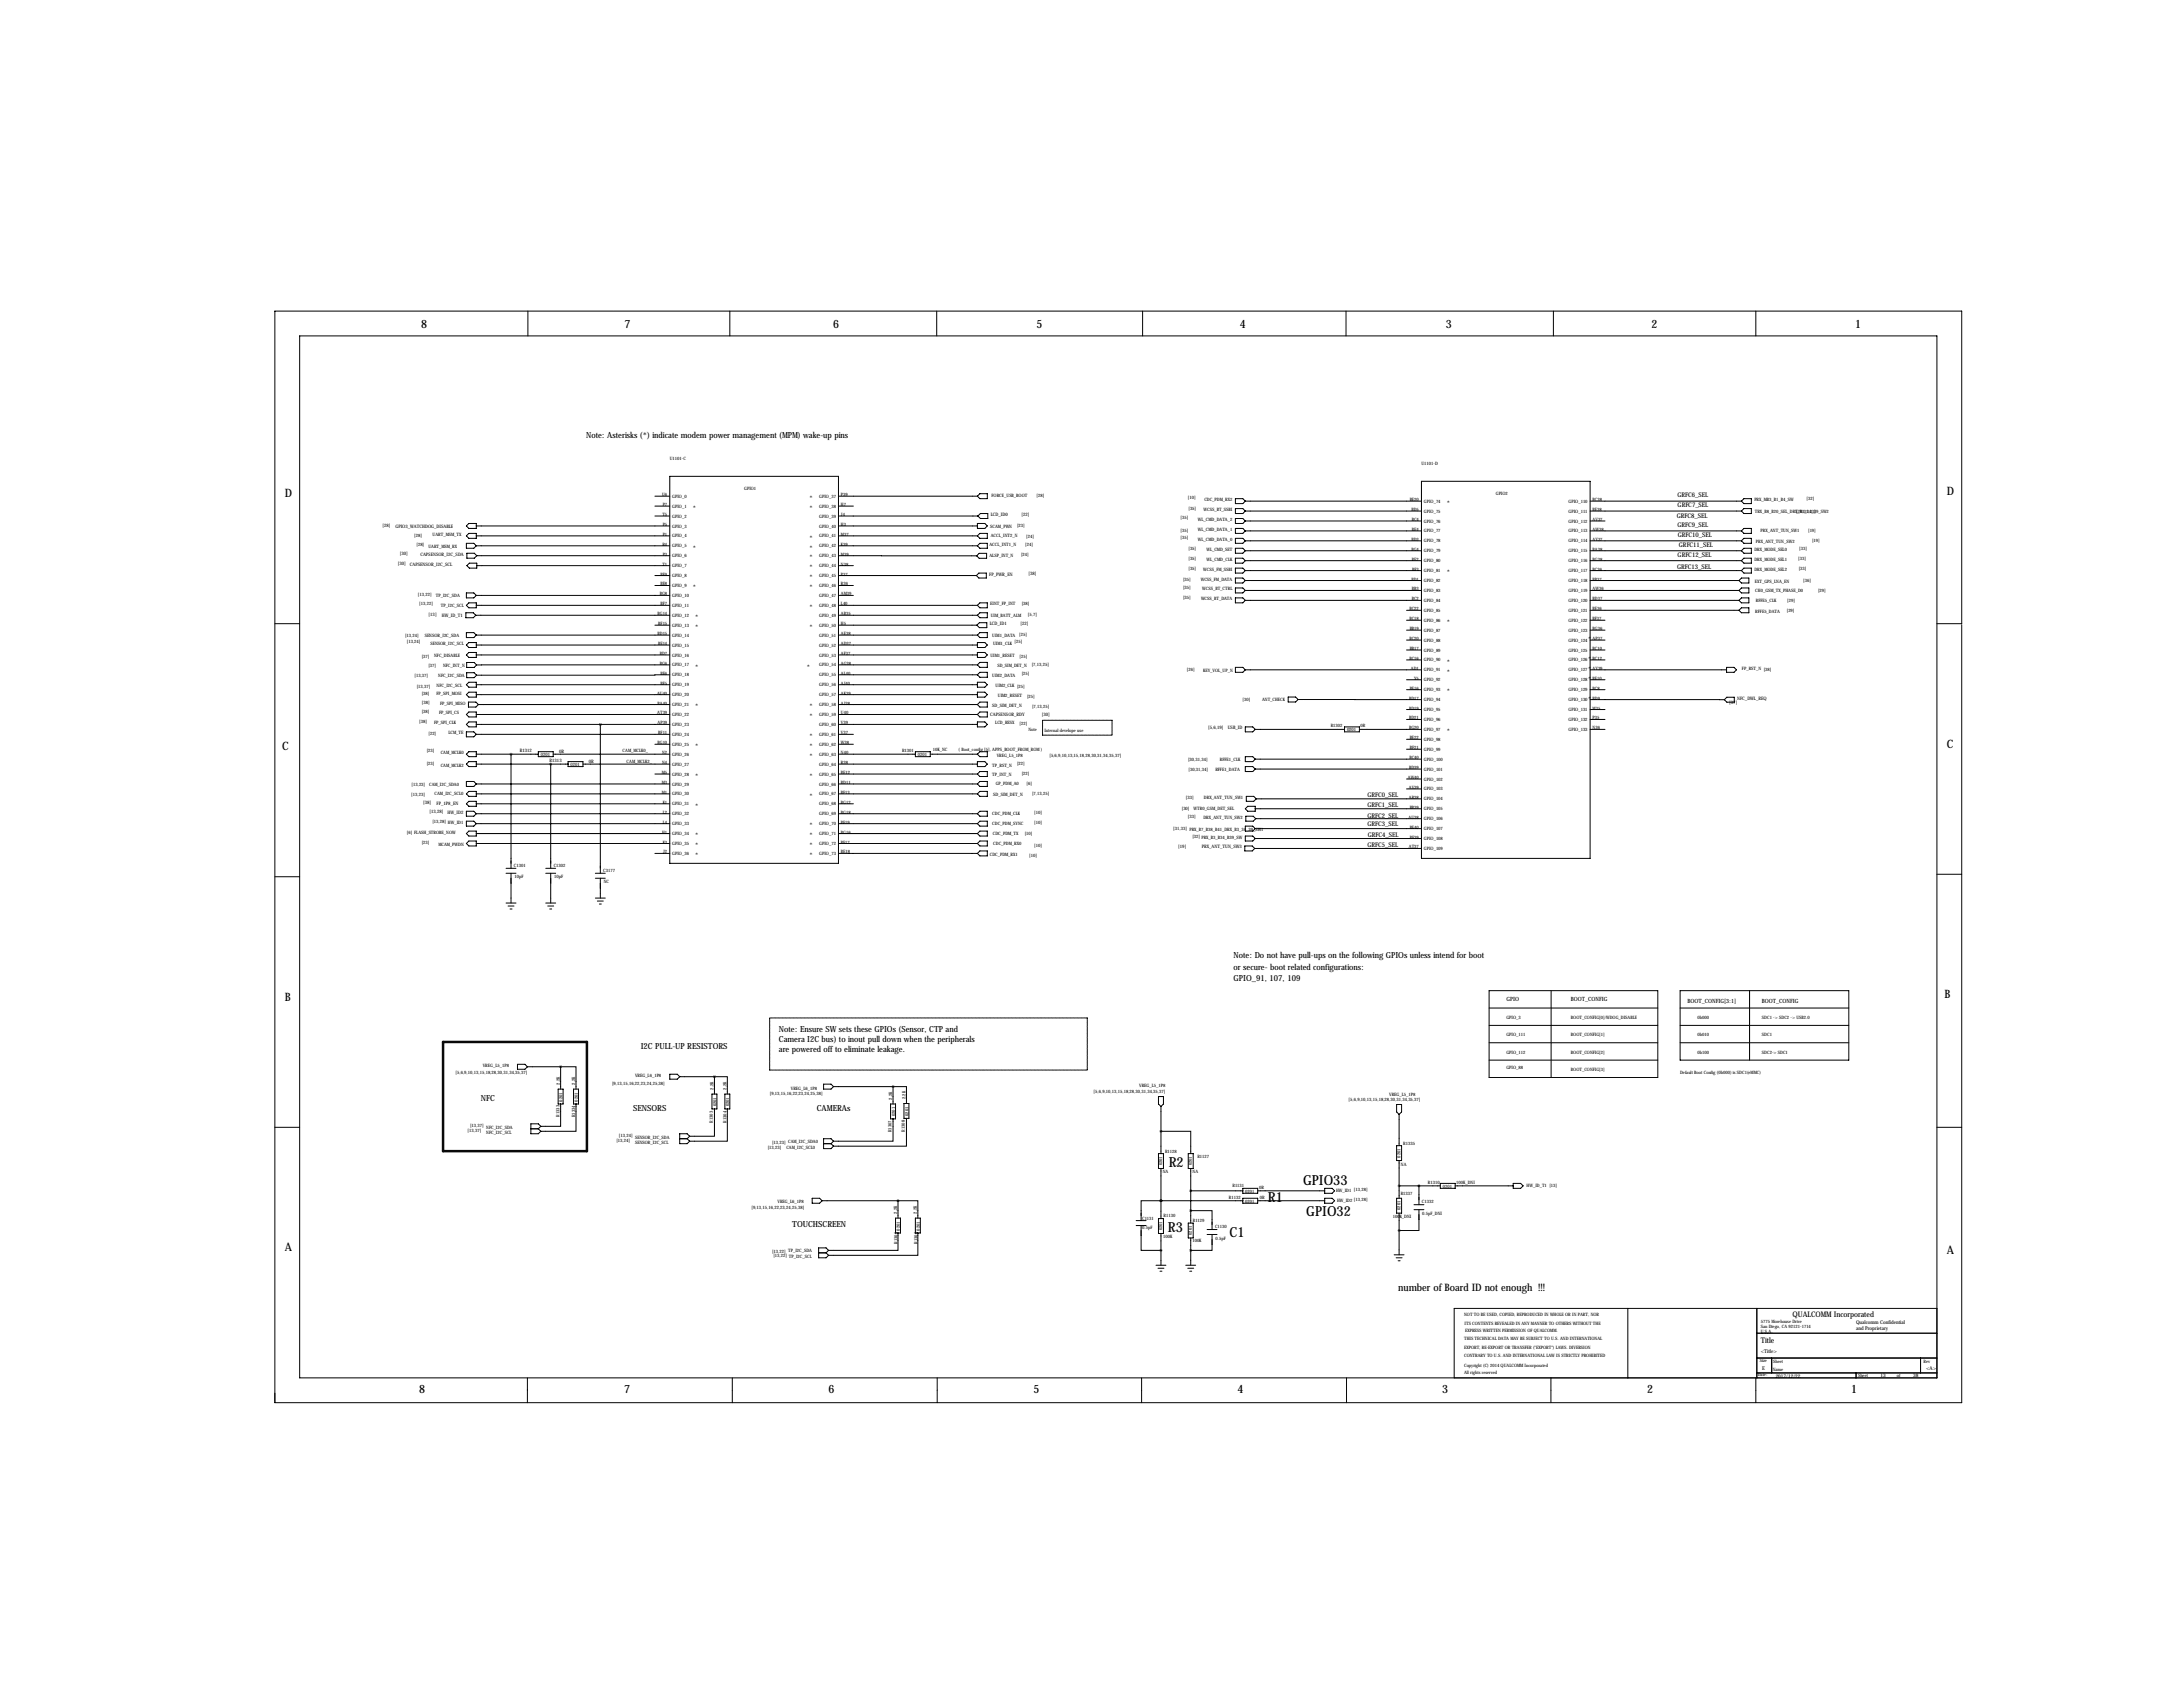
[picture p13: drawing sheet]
<svg xmlns="http://www.w3.org/2000/svg" width="1118mm" height="864mm" viewBox="0 0 1118 864" stroke-linecap="round" stroke-linejoin="round" font-family="sans-serif">
<defs><g id="words">
<g font-size="7.1">
<text x="598" y="597">R2</text>
<text x="667" y="607">GPIO33</text>
<text x="649" y="615">R1</text>
<text x="669" y="623">GPIO32</text>
<text x="598" y="631">R3</text>
<text x="630" y="633">C1</text>
</g>
<g font-size="5.9">
<text x="216" y="168">8</text>
<text x="320" y="168">7</text>
<text x="426" y="168">6</text>
<text x="531" y="168">5</text>
<text x="635" y="168">4</text>
<text x="740" y="168">3</text>
<text x="846" y="168">2</text>
<text x="950" y="168">1</text>
<text x="146" y="255">D</text>
<text x="997" y="253">D</text>
<text x="997" y="383">C</text>
<text x="145" y="384">C</text>
<text x="146" y="512">B</text>
<text x="995" y="511">B</text>
<text x="146" y="641">A</text>
<text x="997" y="642">A</text>
<text x="215" y="713">8</text>
<text x="320" y="713">7</text>
<text x="424" y="713">6</text>
<text x="529" y="713">5</text>
<text x="633" y="713">4</text>
<text x="738" y="713">3</text>
<text x="843" y="713">2</text>
<text x="948" y="713">1</text>
</g>
<text font-size="5.3" x="716" y="661">number of Board ID not enough !!!</text>
<g font-size="4.3">
<text x="300" y="224">Note: Asterisks (*) indicate modem power management (MPM) wake-up pins</text>
<text x="632" y="491">Note: Do not have pull-ups on the following GPIOs unless intend for boot</text>
<text x="632" y="496">or secure- boot related configurations:</text>
<text x="632" y="502">GPIO_91, 107, 109</text>
<text x="399" y="528">Note: Ensure SWsets these GPIOs (Sensor, CTP and</text>
<text x="399" y="533">Camera I2C bus) to inout pull down when the peripherals</text>
<text x="328" y="537">I2C PULL-UP RESISTORS</text>
<text x="399" y="538">are powered off to eliminate leakage.</text>
<text x="246" y="564">NFC</text>
<text x="324" y="569">SENSORS</text>
<text x="418" y="569">CAMERAs</text>
<text x="406" y="628">TOUCHSCREEN</text>
</g>
<g font-size="4">
<text x="918" y="674">QUALCOMM Incorporated</text>
<text x="901" y="688">Title</text>
</g>
<g font-size="3.3">
<text x="414" y="256">*</text>
<text x="859" y="255">GRFC6_SEL</text>
<text x="355" y="261">*</text>
<text x="414" y="261">*</text>
<text x="741" y="258">*</text>
<text x="859" y="259">GRFC7_SEL</text>
<text x="858" y="265">GRFC8_SEL</text>
<text x="859" y="270">GRFC9_SEL</text>
<text x="859" y="275">GRFC10_SEL</text>
<text x="355" y="281">*</text>
<text x="414" y="281">*</text>
<text x="414" y="276">*</text>
<text x="860" y="280">GRFC11_SEL</text>
<text x="414" y="286">*</text>
<text x="859" y="285">GRFC12_SEL</text>
<text x="414" y="291">*</text>
<text x="859" y="291">GRFC13_SEL</text>
<text x="414" y="297">*</text>
<text x="741" y="294">*</text>
<text x="355" y="302">*</text>
<text x="414" y="302">*</text>
<text x="414" y="312">*</text>
<text x="356" y="317">*</text>
<text x="356" y="322">*</text>
<text x="414" y="322">*</text>
<text x="741" y="319">*</text>
<text x="813" y="328">*</text>
<text x="741" y="340">*</text>
<text x="813" y="338">*</text>
<text x="356" y="342">*</text>
<text x="413" y="342">*</text>
<text x="741" y="345">*</text>
<text x="813" y="344">*</text>
<text x="813" y="349">*</text>
<text x="741" y="355">*</text>
<text x="813" y="359">*</text>
<text x="356" y="363">*</text>
<text x="414" y="363">*</text>
<text x="414" y="368">*</text>
<text x="414" y="378">*</text>
<text x="741" y="375">*</text>
<text x="356" y="383">*</text>
<text x="414" y="383">*</text>
<text x="414" y="388">*</text>
<text x="356" y="398">*</text>
<text x="414" y="398">*</text>
<text x="700" y="408">GRFC0_SEL</text>
<text x="356" y="413">*</text>
<text x="414" y="408">*</text>
<text x="700" y="413">GRFC1_SEL</text>
<text x="700" y="419">GRFC2_SEL</text>
<text x="414" y="424">*</text>
<text x="700" y="423">GRFC3_SEL</text>
<text x="356" y="429">*</text>
<text x="414" y="429">*</text>
<text x="700" y="428">GRFC4_SEL</text>
<text x="356" y="434">*</text>
<text x="414" y="434">*</text>
<text x="700" y="434">GRFC5_SEL</text>
<text x="356" y="439">*</text>
<text x="414" y="439">*</text>
</g>
<g font-size="3">
<text x="771" y="512">GPIO</text>
<text x="804" y="512">BOOT_CONFIG</text>
<text x="864" y="513">BOOT_CONFIG[3:1]</text>
<text x="902" y="513">BOOT_CONFIG</text>
</g>
<g font-size="2.6">
<text x="950" y="678">Qualcomm Confidential</text>
<text x="950" y="681">and Proprietary</text>
<text x="901" y="693">&lt;Title&gt;</text>
<text x="902" y="701">E</text>
<text x="986" y="702">&lt;A&gt;</text>
<text x="909" y="705">2017/12/22</text>
<text x="963" y="705">13</text>
<text x="979" y="705">38</text>
</g>
<g font-size="2.4">
<text x="196" y="270">[28]</text>
<text x="507" y="264">LCD_ID0</text>
<text x="523" y="264">[22]</text>
<text x="202" y="270">GPIO3_W</text>
<text x="212" y="270">ATCHDOG_DISABLE</text>
<text x="205" y="284">[30]</text>
<text x="215" y="284">CAPSENSOR_I2C_SDA</text>
<text x="204" y="289">[30]</text>
<text x="210" y="290">CAPSENSOR_I2C_SCL</text>
<text x="506" y="295">FP_PW</text>
<text x="513" y="295">R_EN</text>
<text x="527" y="295">[38]</text>
<text x="219" y="315">[13]</text>
<text x="226" y="316">HW</text>
<text x="230" y="316">_ID_T1</text>
<text x="507" y="320">LCD_ID1</text>
<text x="522" y="320">[22]</text>
<text x="889" y="358">NFC_DW</text>
<text x="898" y="358">L_REQ</text>
<text x="885" y="360">[37]</text>
<text x="507" y="367">CAPSENSOR_RDY</text>
<text x="533" y="366">[30]</text>
<text x="618" y="373">[5,6,19]</text>
<text x="629" y="373">USB_ID</text>
<text x="266" y="385">R1312</text>
<text x="281" y="390">R1313</text>
<text x="286" y="386">0R</text>
<text x="301" y="391">0R</text>
<text x="217" y="412">[38]</text>
<text x="224" y="412">FP_1P8_EN</text>
<text x="220" y="416">[13,28]</text>
<text x="229" y="417">HW</text>
<text x="232" y="417">_ID2</text>
<text x="603" y="434">[19]</text>
<text x="615" y="434">PRX_ANT_TUN_SW</text>
<text x="635" y="434">3</text>
</g>
<g font-size="2.3">
<text x="343" y="235">U1101-C</text>
<text x="728" y="238">U1101-D</text>
<text x="381" y="251">GPIO1</text>
<text x="339" y="254">U6</text>
<text x="344" y="255">GPIO_0</text>
<text x="419" y="255">GPIO_37</text>
<text x="431" y="254">P39</text>
<text x="508" y="254">FORCE_USB_BOOT</text>
<text x="531" y="254">[28]</text>
<text x="608" y="256">[10]</text>
<text x="617" y="257">CDC_PDM_RX2</text>
<text x="722" y="257">BE20</text>
<text x="729" y="257">GPIO_74</text>
<text x="766" y="253">GPIO2</text>
<text x="803" y="257">GPIO_110</text>
<text x="815" y="257">BC38</text>
<text x="898" y="257">PRX_MB3_B1_B4_SW</text>
<text x="925" y="256">[32]</text>
<text x="339" y="259">P7</text>
<text x="344" y="260">GPIO_1</text>
<text x="419" y="260">GPIO_38</text>
<text x="431" y="259">H7</text>
<text x="608" y="261">[35]</text>
<text x="616" y="262">W</text>
<text x="618" y="262">CSS_BT_SSBI</text>
<text x="723" y="262">BD5</text>
<text x="729" y="262">GPIO_75</text>
<text x="803" y="262">GPIO_111</text>
<text x="815" y="262">BE38</text>
<text x="898" y="263">TRX_B8_B20_SEL_DRX_B3_34_39_SW</text>
<text x="920" y="262">[29,31,33]</text>
<text x="935" y="263">2</text>
<text x="339" y="264">T5</text>
<text x="339" y="269">P5</text>
<text x="344" y="265">GPIO_2</text>
<text x="419" y="265">GPIO_39</text>
<text x="431" y="264">J4</text>
<text x="431" y="269">H3</text>
<text x="521" y="270">[23]</text>
<text x="604" y="266">[35]</text>
<text x="613" y="267">W</text>
<text x="615" y="267">L_CMD_DATA_2</text>
<text x="723" y="267">BC4</text>
<text x="729" y="268">GPIO_76</text>
<text x="803" y="268">GPIO_112</text>
<text x="815" y="267">AV37</text>
<text x="212" y="275">[28]</text>
<text x="221" y="274">UART_MSM_TX</text>
<text x="339" y="274">P1</text>
<text x="344" y="270">GPIO_3</text>
<text x="344" y="275">GPIO_4</text>
<text x="419" y="270">GPIO_40</text>
<text x="419" y="275">GPIO_41</text>
<text x="431" y="274">M37</text>
<text x="507" y="271">SCAM_PW</text>
<text x="507" y="275">ACCL_INT2_N</text>
<text x="517" y="271">N</text>
<text x="525" y="275">[24]</text>
<text x="604" y="272">[35]</text>
<text x="604" y="276">[35]</text>
<text x="613" y="272">W</text>
<text x="615" y="272">L_CMD_DATA_1</text>
<text x="723" y="272">BE4</text>
<text x="729" y="273">GPIO_77</text>
<text x="803" y="273">GPIO_113</text>
<text x="815" y="272">AW</text>
<text x="819" y="272">38</text>
<text x="901" y="273">PRX_ANT_TUN_SW</text>
<text x="920" y="273">1</text>
<text x="926" y="272">[19]</text>
<text x="213" y="280">[28]</text>
<text x="219" y="280">UART_MSM_RX</text>
<text x="339" y="279">R4</text>
<text x="344" y="280">GPIO_5</text>
<text x="419" y="280">GPIO_42</text>
<text x="431" y="279">K39</text>
<text x="507" y="280">ACCL_INT1_N</text>
<text x="525" y="279">[24]</text>
<text x="608" y="282">[35]</text>
<text x="613" y="277">W</text>
<text x="615" y="277">L_CMD_DATA_0</text>
<text x="618" y="282">W</text>
<text x="619" y="282">L_CMD_SET</text>
<text x="723" y="277">BD3</text>
<text x="723" y="282">BG4</text>
<text x="729" y="278">GPIO_78</text>
<text x="803" y="278">GPIO_114</text>
<text x="815" y="277">AY37</text>
<text x="815" y="282">BA38</text>
<text x="898" y="282">DRX_MODE_SEL0</text>
<text x="899" y="278">PRX_ANT_TUN_SW</text>
<text x="918" y="278">2</text>
<text x="921" y="282">[33]</text>
<text x="928" y="278">[19]</text>
<text x="339" y="284">P3</text>
<text x="344" y="285">GPIO_6</text>
<text x="419" y="285">GPIO_43</text>
<text x="431" y="284">M39</text>
<text x="507" y="285">ALSP_INT_N</text>
<text x="523" y="285">[24]</text>
<text x="608" y="287">[35]</text>
<text x="618" y="287">W</text>
<text x="620" y="287">L_CMD_CLK</text>
<text x="723" y="287">BE2</text>
<text x="729" y="283">GPIO_79</text>
<text x="729" y="288">GPIO_80</text>
<text x="803" y="283">GPIO_115</text>
<text x="803" y="288">GPIO_116</text>
<text x="815" y="287">BG38</text>
<text x="898" y="287">DRX_MODE_SEL1</text>
<text x="921" y="287">[33]</text>
<text x="339" y="290">T1</text>
<text x="344" y="290">GPIO_7</text>
<text x="419" y="290">GPIO_44</text>
<text x="431" y="290">N38</text>
<text x="608" y="292">[35]</text>
<text x="616" y="292">W</text>
<text x="618" y="292">CSS_FM_SSBI</text>
<text x="723" y="292">BF3</text>
<text x="729" y="293">GPIO_81</text>
<text x="803" y="293">GPIO_117</text>
<text x="815" y="292">BC36</text>
<text x="898" y="292">DRX_MODE_SEL2</text>
<text x="921" y="292">[33]</text>
<text x="338" y="300">BE8</text>
<text x="338" y="295">BF9</text>
<text x="344" y="295">GPIO_8</text>
<text x="419" y="295">GPIO_45</text>
<text x="431" y="295">P37</text>
<text x="431" y="300">R36</text>
<text x="606" y="298">[35]</text>
<text x="615" y="297">W</text>
<text x="617" y="297">CSS_FM_DATA</text>
<text x="723" y="297">BD1</text>
<text x="729" y="298">GPIO_82</text>
<text x="803" y="298">GPIO_118</text>
<text x="815" y="297">BB37</text>
<text x="898" y="298">EXT_GPS_LNA_EN</text>
<text x="923" y="298">[36]</text>
<text x="214" y="305">[13,22]</text>
<text x="223" y="306">TP_I2C_SDA</text>
<text x="338" y="305">BG8</text>
<text x="344" y="301">GPIO_9</text>
<text x="344" y="306">GPIO_10</text>
<text x="419" y="301">GPIO_46</text>
<text x="419" y="306">GPIO_47</text>
<text x="431" y="305">AM39</text>
<text x="606" y="301">[35]</text>
<text x="616" y="302">W</text>
<text x="617" y="302">CSS_BT_CTRL</text>
<text x="723" y="302">BB3</text>
<text x="729" y="303">GPIO_83</text>
<text x="803" y="303">GPIO_119</text>
<text x="815" y="302">AW</text>
<text x="819" y="302">36</text>
<text x="899" y="303">CH0_GSM_TX_PHASE_D0</text>
<text x="931" y="303">[29]</text>
<text x="215" y="310">[13,22]</text>
<text x="226" y="311">TP_I2C_SCL</text>
<text x="338" y="310">BF7</text>
<text x="344" y="311">GPIO_11</text>
<text x="419" y="311">GPIO_48</text>
<text x="431" y="310">L40</text>
<text x="507" y="310">EINT_FP_INT</text>
<text x="523" y="309">[38]</text>
<text x="606" y="306">[35]</text>
<text x="615" y="307">W</text>
<text x="617" y="307">CSS_BT_DATA</text>
<text x="723" y="307">BC2</text>
<text x="729" y="308">GPIO_84</text>
<text x="803" y="308">GPIO_120</text>
<text x="815" y="307">BD37</text>
<text x="899" y="308">RFFE5_CLK</text>
<text x="915" y="308">[29]</text>
<text x="337" y="315">BG14</text>
<text x="344" y="316">GPIO_12</text>
<text x="419" y="316">GPIO_49</text>
<text x="431" y="315">AB35</text>
<text x="507" y="316">UIM_BATT_ALM</text>
<text x="526" y="316">[5,7]</text>
<text x="722" y="312">BC22</text>
<text x="722" y="318">BC18</text>
<text x="729" y="313">GPIO_85</text>
<text x="803" y="313">GPIO_121</text>
<text x="815" y="312">BE36</text>
<text x="815" y="318">BF37</text>
<text x="899" y="314">RFFE5_DATA</text>
<text x="915" y="314">[29]</text>
<text x="337" y="320">BF15</text>
<text x="344" y="321">GPIO_13</text>
<text x="419" y="321">GPIO_50</text>
<text x="431" y="320">H5</text>
<text x="722" y="323">BB19</text>
<text x="729" y="318">GPIO_86</text>
<text x="729" y="323">GPIO_87</text>
<text x="803" y="318">GPIO_122</text>
<text x="803" y="323">GPIO_123</text>
<text x="815" y="323">BG36</text>
<text x="207" y="326">[13,24]</text>
<text x="208" y="329">[13,24]</text>
<text x="217" y="326">SENSOR_I2C_SDA</text>
<text x="337" y="325">BD15</text>
<text x="344" y="326">GPIO_14</text>
<text x="419" y="326">GPIO_51</text>
<text x="431" y="325">AE38</text>
<text x="508" y="326">UIM1_DATA [25]</text>
<text x="519" y="329">[25]</text>
<text x="722" y="328">BC20</text>
<text x="729" y="328">GPIO_88</text>
<text x="803" y="328">GPIO_124</text>
<text x="815" y="328">AP37</text>
<text x="220" y="330">SENSOR_I2C_SCL</text>
<text x="337" y="330">BE14</text>
<text x="338" y="335">BD7</text>
<text x="344" y="331">GPIO_15</text>
<text x="419" y="331">GPIO_52</text>
<text x="431" y="330">AD37</text>
<text x="431" y="335">AF37</text>
<text x="508" y="330">UIM1_CLK</text>
<text x="722" y="333">BB17</text>
<text x="729" y="334">GPIO_89</text>
<text x="803" y="334">GPIO_125</text>
<text x="815" y="333">BC10</text>
<text x="216" y="337">[37]</text>
<text x="219" y="341">[37]</text>
<text x="222" y="337">NFC_DISABLE</text>
<text x="227" y="341">NFC_INT_N</text>
<text x="338" y="340">BG6</text>
<text x="344" y="336">GPIO_16</text>
<text x="344" y="341">GPIO_17</text>
<text x="419" y="336">GPIO_53</text>
<text x="419" y="341">GPIO_54</text>
<text x="431" y="340">AG38</text>
<text x="507" y="337">UIM1_RESET</text>
<text x="511" y="342">SD_SIM_DET_N</text>
<text x="522" y="337">[25]</text>
<text x="528" y="341">[7,13,25]</text>
<text x="722" y="338">BC16</text>
<text x="729" y="339">GPIO_90</text>
<text x="803" y="339">GPIO_126</text>
<text x="815" y="338">BC12</text>
<text x="212" y="347">[13,37]</text>
<text x="224" y="347">NFC_I2C_SDA</text>
<text x="338" y="345">BE6</text>
<text x="344" y="346">GPIO_18</text>
<text x="419" y="346">GPIO_55</text>
<text x="431" y="345">AL40</text>
<text x="508" y="347">UIM2_DATA</text>
<text x="523" y="346">[25]</text>
<text x="608" y="343">[26]</text>
<text x="616" y="344">KEY_VOL_UP_N</text>
<text x="722" y="343">AD1</text>
<text x="724" y="348">Y5</text>
<text x="729" y="344">GPIO_91</text>
<text x="803" y="344">GPIO_127</text>
<text x="815" y="343">AY39</text>
<text x="815" y="348">BE10</text>
<text x="892" y="343">FP_RST_N [38]</text>
<text x="213" y="352">[13,37]</text>
<text x="224" y="352">NFC_I2C_SCL</text>
<text x="338" y="351">BF5</text>
<text x="344" y="351">GPIO_19</text>
<text x="419" y="351">GPIO_56</text>
<text x="431" y="351">AJ40</text>
<text x="510" y="352">UIM2_CLK [25]</text>
<text x="722" y="353">BE16</text>
<text x="729" y="349">GPIO_92</text>
<text x="729" y="354">GPIO_93</text>
<text x="803" y="349">GPIO_128</text>
<text x="803" y="354">GPIO_129</text>
<text x="815" y="353">BC8</text>
<text x="216" y="356">[38]</text>
<text x="224" y="356">FP_SPI_MOSI</text>
<text x="336" y="356">AU40</text>
<text x="344" y="356">GPIO_20</text>
<text x="419" y="356">GPIO_57</text>
<text x="431" y="356">AK39</text>
<text x="511" y="357">UIM2_RESET</text>
<text x="526" y="357">[25]</text>
<text x="636" y="359">[30]</text>
<text x="646" y="359">ANT_CHECK</text>
<text x="721" y="358">BD17</text>
<text x="729" y="359">GPIO_94</text>
<text x="803" y="359">GPIO_130</text>
<text x="815" y="358">BD9</text>
<text x="216" y="365">[38]</text>
<text x="216" y="361">[38]</text>
<text x="225" y="366">FP_SPI_CS</text>
<text x="225" y="361">FP_SPI_MISO</text>
<text x="336" y="366">AT39</text>
<text x="337" y="361">BA40</text>
<text x="344" y="361">GPIO_21</text>
<text x="419" y="361">GPIO_58</text>
<text x="431" y="361">AJ38</text>
<text x="431" y="366">U40</text>
<text x="508" y="362">SD_SIM_DET_N</text>
<text x="528" y="362">[7,13,25]</text>
<text x="721" y="363">BD19</text>
<text x="729" y="364">GPIO_95</text>
<text x="803" y="364">GPIO_131</text>
<text x="815" y="363">M35</text>
<text x="215" y="370">[38]</text>
<text x="222" y="371">FP_SPI_CLK</text>
<text x="337" y="371">AP39</text>
<text x="344" y="367">GPIO_22</text>
<text x="344" y="372">GPIO_23</text>
<text x="419" y="367">GPIO_59</text>
<text x="419" y="372">GPIO_60</text>
<text x="431" y="371">V39</text>
<text x="510" y="371">LCD_RESX [22]</text>
<text x="721" y="368">BD21</text>
<text x="729" y="369">GPIO_96</text>
<text x="803" y="369">GPIO_132</text>
<text x="815" y="368">P35</text>
<text x="219" y="376">[22]</text>
<text x="230" y="376">LCM_TE</text>
<text x="337" y="376">BF11</text>
<text x="344" y="377">GPIO_24</text>
<text x="419" y="377">GPIO_61</text>
<text x="431" y="376">V37</text>
<text x="527" y="374">Note</text>
<text x="535" y="375">Internal develope use</text>
<text x="681" y="372">R1302</text>
<text x="690" y="374">0201</text>
<text x="696" y="372">0R</text>
<text x="721" y="373">BG20</text>
<text x="729" y="374">GPIO_97</text>
<text x="803" y="374">GPIO_133</text>
<text x="815" y="373">N36</text>
<text x="337" y="381">BG10</text>
<text x="344" y="382">GPIO_25</text>
<text x="419" y="382">GPIO_62</text>
<text x="431" y="381">W</text>
<text x="432" y="381">38</text>
<text x="722" y="378">BE22</text>
<text x="722" y="384">BF21</text>
<text x="729" y="379">GPIO_98</text>
<text x="218" y="385">[23]</text>
<text x="226" y="386">CAM_MCLK0</text>
<text x="277" y="387">0201</text>
<text x="319" y="385">CAM_MCLK0_</text>
<text x="339" y="386">N2</text>
<text x="344" y="387">GPIO_26</text>
<text x="419" y="387">GPIO_63</text>
<text x="431" y="386">N40</text>
<text x="462" y="385">R1301</text>
<text x="470" y="387">0201</text>
<text x="478" y="384">10K_NC</text>
<text x="491" y="385">( Boot_config [5], APPS_BOOT_FROM_ROM )</text>
<text x="510" y="387">VREG_L5_1P8</text>
<text x="537" y="388">[5,6,9,10,13,15,18,28,30,31,34,35,37]</text>
<text x="608" y="389">[30,31,34]</text>
<text x="624" y="389">RFFE1_CLK</text>
<text x="722" y="389">BC40</text>
<text x="729" y="384">GPIO_99</text>
<text x="729" y="389">GPIO_100</text>
<text x="218" y="392">[23]</text>
<text x="226" y="392">CAM_MCLK2</text>
<text x="292" y="392">0201</text>
<text x="321" y="390">CAM_MCLK2_</text>
<text x="339" y="391">N4</text>
<text x="344" y="392">GPIO_27</text>
<text x="419" y="392">GPIO_64</text>
<text x="431" y="391">R38</text>
<text x="508" y="392">TP_RST_N</text>
<text x="521" y="392">[22]</text>
<text x="608" y="395">[30,31,34]</text>
<text x="622" y="395">RFFE1_DATA</text>
<text x="721" y="394">BD39</text>
<text x="729" y="395">GPIO_101</text>
<text x="339" y="396">M5</text>
<text x="339" y="401">M3</text>
<text x="344" y="397">GPIO_28</text>
<text x="419" y="397">GPIO_65</text>
<text x="431" y="396">BE12</text>
<text x="431" y="401">BD11</text>
<text x="508" y="397">TP_INT_N</text>
<text x="523" y="397">[22]</text>
<text x="526" y="402">[6]</text>
<text x="721" y="399">AW</text>
<text x="724" y="399">40</text>
<text x="729" y="400">GPIO_102</text>
<text x="211" y="408">[13,23]</text>
<text x="211" y="402">[13,23]</text>
<text x="220" y="402">CAM_I2C_SDA0</text>
<text x="222" y="407">CAM_I2C_SCL0</text>
<text x="339" y="406">M1</text>
<text x="344" y="402">GPIO_29</text>
<text x="344" y="407">GPIO_30</text>
<text x="419" y="402">GPIO_66</text>
<text x="419" y="407">GPIO_67</text>
<text x="431" y="406">BF13</text>
<text x="509" y="407">SD_SIM_DET_N</text>
<text x="510" y="402">GP_PDM_A0</text>
<text x="528" y="407">[7,13,25]</text>
<text x="721" y="404">AV39</text>
<text x="729" y="405">GPIO_103</text>
<text x="339" y="411">K1</text>
<text x="344" y="412">GPIO_31</text>
<text x="419" y="412">GPIO_68</text>
<text x="431" y="411">BG12</text>
<text x="607" y="409">[33]</text>
<text x="616" y="409">DRX_ANT_TUN_SW</text>
<text x="635" y="409">1</text>
<text x="721" y="409">AR38</text>
<text x="729" y="410">GPIO_104</text>
<text x="339" y="417">L2</text>
<text x="344" y="417">GPIO_32</text>
<text x="419" y="417">GPIO_69</text>
<text x="431" y="417">BG18</text>
<text x="508" y="417">CDC_PDM_CLK</text>
<text x="529" y="417">[10]</text>
<text x="605" y="414">[30]</text>
<text x="608" y="419">[33]</text>
<text x="611" y="415">W</text>
<text x="613" y="415">TR0_GSM_DET_SEL</text>
<text x="616" y="419">DRX_ANT_TUN_SW</text>
<text x="635" y="419">2</text>
<text x="721" y="419">AU38</text>
<text x="722" y="414">BB39</text>
<text x="729" y="415">GPIO_105</text>
<text x="729" y="420">GPIO_106</text>
<text x="221" y="421">[13,28] HW</text>
<text x="233" y="422">_ID1</text>
<text x="339" y="422">L4</text>
<text x="344" y="422">GPIO_33</text>
<text x="419" y="422">GPIO_70</text>
<text x="431" y="422">BF19</text>
<text x="508" y="422">CDC_PDM_SYNC</text>
<text x="529" y="422">[10]</text>
<text x="601" y="425">[31,33] PRX_B7_B38_B41_DRX_B3_34_39_SW</text>
<text x="646" y="425">1</text>
<text x="722" y="424">BE40</text>
<text x="729" y="425">GPIO_107</text>
<text x="208" y="427">[6] FLASH_STROBE_NOW</text>
<text x="339" y="427">H1</text>
<text x="339" y="432">K3</text>
<text x="344" y="428">GPIO_34</text>
<text x="419" y="428">GPIO_71</text>
<text x="431" y="427">BG16</text>
<text x="431" y="432">BF17</text>
<text x="508" y="427">CDC_PDM_TX</text>
<text x="525" y="427">[10]</text>
<text x="610" y="429">[32] PRX_B3_B34_B39_SW</text>
<text x="722" y="429">BF39</text>
<text x="729" y="430">GPIO_108</text>
<text x="216" y="432">[23]</text>
<text x="224" y="433">MCAM_PW</text>
<text x="235" y="433">DN</text>
<text x="340" y="437">J2</text>
<text x="344" y="433">GPIO_35</text>
<text x="344" y="438">GPIO_36</text>
<text x="419" y="433">GPIO_72</text>
<text x="419" y="438">GPIO_73</text>
<text x="431" y="437">BE18</text>
<text x="509" y="433">CDC_PDM_RX0</text>
<text x="529" y="433">[10]</text>
<text x="721" y="434">AT37</text>
<text x="729" y="435">GPIO_109</text>
<text x="263" y="444">C1301</text>
<text x="283" y="444">C1302</text>
<text x="507" y="438">CDC_PDM_RX1</text>
<text x="527" y="438">[10]</text>
<text x="263" y="450">10pF</text>
<text x="284" y="450">10pF</text>
<text x="309" y="446">C3177</text>
<text x="309" y="452">NC</text>
<text x="771" y="522">GPIO_3</text>
<text x="804" y="522">BOOT_CONFIG[0]/W</text>
<text x="824" y="522">DOG_DISABLE</text>
<text x="869" y="522">0b000</text>
<text x="902" y="522">SDC1 -&gt; SDC2 -&gt; USB2.0</text>
<text x="771" y="531">GPIO_111</text>
<text x="804" y="531">BOOT_CONFIG[1]</text>
<text x="869" y="531">0b010</text>
<text x="902" y="531">SDC1</text>
<text x="771" y="539">GPIO_112</text>
<text x="804" y="539">BOOT_CONFIG[2]</text>
<text x="869" y="539">0b100</text>
<text x="902" y="539">SDC2-&gt; SDC1</text>
<text x="233" y="550">[5,6,9,10,13,15,18,28,30,31,34,35,37]</text>
<text x="247" y="546">VREG_L5_1P8</text>
<text x="325" y="551">VREG_L6_1P8</text>
<text x="771" y="547">GPIO_88</text>
<text x="804" y="548">BOOT_CONFIG[3]</text>
<text x="860" y="550">Default Boot Config (0b000) is SDC1(eMMC)</text>
<text x="287" y="555" transform="rotate(-90 287 555)">2.2K</text>
<text x="294" y="555" transform="rotate(-90 294 555)">2.2K</text>
<text x="313" y="555">[9,13,15,16,22,23,24,25,38]</text>
<text x="365" y="558" transform="rotate(-90 365 558)">2.2K</text>
<text x="372" y="558" transform="rotate(-90 372 558)">2.2K</text>
<text x="405" y="558">VREG_L6_1P8</text>
<text x="583" y="556">VREG_L5_1P8</text>
<text x="288" y="564" transform="rotate(-90 288 564)">0201</text>
<text x="296" y="564" transform="rotate(-90 296 564)">0201</text>
<text x="394" y="560">[9,13,15,16,22,23,24,25,38]</text>
<text x="457" y="563" transform="rotate(-90 457 563)">2.2K</text>
<text x="464" y="563" transform="rotate(-90 464 563)">2.2K</text>
<text x="560" y="560">[5,6,9,10,13,15,18,28,30,31,34,35,37]</text>
<text x="690" y="563">[5,6,9,10,13,15,18,28,30,31,34,35,37]</text>
<text x="711" y="561">VREG_L5_1P8</text>
<text x="367" y="566" transform="rotate(-90 367 566)">0201</text>
<text x="373" y="566" transform="rotate(-90 373 566)">0201</text>
<text x="287" y="572" transform="rotate(-90 287 572)">R1333</text>
<text x="294" y="572" transform="rotate(-90 294 572)">R1334</text>
<text x="365" y="575" transform="rotate(-90 365 575)">R1303</text>
<text x="372" y="575" transform="rotate(-90 372 575)">R1304</text>
<text x="458" y="572" transform="rotate(-90 458 572)">0201</text>
<text x="465" y="571" transform="rotate(-90 465 571)">0201</text>
<text x="239" y="579">[13,37]</text>
<text x="241" y="577">[13,37]</text>
<text x="249" y="578">NFC_I2C_SDA</text>
<text x="249" y="580">NFC_I2C_SCL</text>
<text x="456" y="580" transform="rotate(-90 456 580)">R1307</text>
<text x="463" y="579" transform="rotate(-90 463 579)">R1308</text>
<text x="316" y="585">[13,24]</text>
<text x="317" y="582">[13,24]</text>
<text x="325" y="583">SENSOR_I2C_SDA</text>
<text x="325" y="585">SENSOR_I2C_SCL</text>
<text x="395" y="585">[13,23] CAM_I2C_SDA0</text>
<text x="718" y="586">R1335</text>
<text x="393" y="588">[13,23]</text>
<text x="403" y="588">CAM_I2C_SCL0</text>
<text x="596" y="590">R1128</text>
<text x="613" y="593">R1127</text>
<text x="717" y="593" transform="rotate(-90 717 593)">0201</text>
<text x="595" y="597" transform="rotate(-90 595 597)">0201</text>
<text x="610" y="597" transform="rotate(-90 610 597)">0201</text>
<text x="717" y="597">NA</text>
<text x="595" y="601">NA</text>
<text x="611" y="601">NA</text>
<text x="631" y="608">R1131</text>
<text x="638" y="611">0201</text>
<text x="645" y="609">0R</text>
<text x="684" y="610">HW</text>
<text x="687" y="610">_ID1 [13,28]</text>
<text x="717" y="612">R1337</text>
<text x="731" y="606">R1310</text>
<text x="739" y="608">0201</text>
<text x="745" y="606">100K_DNI</text>
<text x="782" y="608">HW</text>
<text x="785" y="608">_ID_T1 [13]</text>
<text x="398" y="616">VREG_L6_1P8</text>
<text x="629" y="614">R1132</text>
<text x="638" y="616">0201</text>
<text x="645" y="614">0R</text>
<text x="684" y="615">HW</text>
<text x="688" y="615">_ID2[13,28]</text>
<text x="728" y="616">C1332</text>
<text x="385" y="619">[9,13,15,16,22,23,24,25,38]</text>
<text x="459" y="621" transform="rotate(-90 459 621)">2.2K</text>
<text x="469" y="621" transform="rotate(-90 469 621)">2.2K</text>
<text x="596" y="623">R1130</text>
<text x="713" y="624">100K_DNI</text>
<text x="717" y="619" transform="rotate(-90 717 619)">0201</text>
<text x="728" y="622">0.5pF_DNI</text>
<text x="461" y="630" transform="rotate(-90 461 630)">0201</text>
<text x="471" y="630" transform="rotate(-90 471 630)">0201</text>
<text x="585" y="625">C1131</text>
<text x="585" y="629">0.5pF</text>
<text x="595" y="630" transform="rotate(-90 595 630)">0201</text>
<text x="611" y="625">R1129</text>
<text x="622" y="629">C1130</text>
<text x="595" y="634">100K</text>
<text x="610" y="632" transform="rotate(-90 610 632)">0201</text>
<text x="622" y="635">0.5pF</text>
<text x="395" y="641">[13,22] TP_I2C_SDA</text>
<text x="459" y="637" transform="rotate(-90 459 637)">R1305</text>
<text x="470" y="637" transform="rotate(-90 470 637)">R1306</text>
<text x="610" y="636">100K</text>
<text x="396" y="643">[13,22] TP_I2C_SCL</text>
<text x="750" y="674">NOT TO BE USED, COPIED, REPRODUCED IN W</text>
<text x="795" y="674">HOLE OR IN PART, NOR</text>
<text x="901" y="677">5775 Morehouse Drive</text>
<text x="750" y="678">ITS CONTENTS REVEALED IN ANY MANNER TO OTHERS W</text>
<text x="750" y="682">EXPRESS W</text>
<text x="761" y="682">RITTEN PERMISSION OF QUALCOMM.</text>
<text x="807" y="678">ITHOUT THE</text>
<text x="901" y="680">San Diego, CA 92121-1714</text>
<text x="901" y="682">U.S.A.</text>
<text x="750" y="686">THIS TECHNICAL DATA MAY BE SUBJECT TO U.S. AND INTERNATIONAL</text>
<text x="750" y="695">CONTRARY TO U.S. AND INTERNATIONAL LAWIS STRICTLY PROHIBITED</text>
<text x="750" y="690">EXPORT, RE-EXPORT OR TRANSFER (&quot;EXPORT&quot;) LAW</text>
<text x="801" y="690">S. DIVERSION</text>
<text x="750" y="700">Copyright (C) 2014 QUALCOMM Incorporated</text>
<text x="901" y="697">Size</text>
<text x="908" y="697">Sheet</text>
<text x="985" y="698">Rev</text>
<text x="750" y="704">All rights reserved</text>
<text x="900" y="705">Date:</text>
<text x="908" y="702">Name</text>
<text x="951" y="705">Sheet</text>
<text x="971" y="705">of</text>
</g>
</g></defs>
<g fill="none" stroke="#000" stroke-width=".51">
<path d="M270 159v13M314 159h-173v559h863v-398M314 159h690v160h-12M374 159v13M480 159v13M585 159v13M689 159v13M795 159v13M899 159v13M153 172h839v533h-839zM335 259h8M335 254h8"/>
<path d="M343 244h86v198h-86zM429 259h8M429 254h71M502 253h3v2h-3l-2-1zM632 255h4l2 2-2 1h-4zM638 257h90M728 246h86v193h-86zM814 257h78M892 257l1-2h4v3h-4zM239 278h4l1 1-1 2h-4zM239 269l1-1h4v3h-4zM239 274l1-1h4v3h-4z"/>
<path d="M244 269h99M244 274h99M244 279h99M335 264h8M429 264h72M429 269h71M429 274h71M429 279h71M500 274l2-1h3v3h-3zM500 279l2-1h3v3h-3zM500 268h4l1 1-1 2h-4zM502 263h4v2h-4l-1-1z"/>
<path d="M632 260h4l2 2-2 1h-4zM632 271h4l2 1-2 1h-4zM632 276h4l2 1-2 1h-4zM632 265h4l2 2-2 1h-4zM638 262h90M638 267h90M638 272h90M638 277h90M814 262h78M814 267h8M814 272h78M814 277h78"/>
<path d="M892 272l1-1h4v2h-4zM892 277l1-1h4v2h-4zM892 262l1-2h4v3h-4zM239 283h4l1 1-1 2h-4zM240 288h4v3h-4l-1-1zM244 284h99M244 290h99M335 295h8M335 300h8M429 284l71 1M429 290h8M429 295h71"/>
<path d="M429 300h8M500 295l1-2h4v3h-4zM501 283h4v3h-4l-1-1zM632 296h4l2 1-2 1h-4zM632 281h4l2 1-2 1h-4zM632 286h4l2 1-2 1h-4zM632 291h4l2 1-2 1h-4zM638 282h90M638 287h90M638 292h90M638 297h90M814 282h78"/>
<path d="M814 287h78M814 292h78M814 297h76M892 282l1-1h4v2h-4zM892 287l1-1h4v2h-4zM892 292l1-1h4v2h-4zM892 296h3v2h-3l-2-1zM141 319h12M239 314h3l2 1-2 1h-3zM239 304h4l1 1-1 1h-4zM239 310l1-1h4v2h-4zM244 315h99"/>
<path d="M244 305h99M244 310h99M429 305h8M429 310h71M429 315h71M502 309h3v2h-3l-2-1zM502 314h3v2h-3l-2-1zM632 306h4l2 1-2 2h-4zM632 301h4l2 1-2 2h-4zM638 302h90M638 307h90M720 312h8"/>
<path d="M720 318h8M814 302h76M814 307h76M814 312h76M814 318h8M892 311h3v3h-3l-2-2zM892 306h3v3h-3l-2-2zM892 301h3v3h-3l-2-2zM239 324h4l1 1-1 1h-4zM239 335l1-1h4v3h-4zM239 330l1-1h4v2h-4zM239 339h4l1 1-1 2h-4z"/>
<path d="M244 325h99M244 330h99M244 335h99M335 320h8M429 320h71M429 325h71M429 330h71M429 335h71M500 320l1-1h4v2h-4zM500 329h4l1 1-1 1h-4zM500 334h4l1 1-1 2h-4zM502 324h3v2h-3l-2-1z"/>
<path d="M502 339h3v3h-3l-2-2zM720 323h8M720 328h8M720 333h8M720 338h8M814 323h8M814 328h8M814 333h8M814 338h8M239 351l1-2h4v3h-4zM239 356l1-2h4v3h-4zM239 344h4l1 2-1 1h-4z"/>
<path d="M240 359h4l1 2-1 1h-4zM244 351h99M244 356h99M343 340h-99M343 345l-99 1M429 340h71M429 345h71M429 351h71M429 356h71M500 345l2-1h3v3h-3zM500 349h4l1 2-1 1h-4zM500 354h4l1 2-1 1h-4z"/>
<path d="M632 342h4l2 1-2 1h-4zM638 343h90M659 357h4l2 1-2 1h-4zM665 358h63M720 348h8M720 353h8M814 358h69M814 343h70M814 348h8M814 353h8M883 358l1-1h4v2h-4zM884 342h4l1 1-1 1h-4z"/>
<path d="M239 371l1-1h4v2h-4zM239 375h4l1 1-1 1h-4zM240 364h4v3h-4l-1-1zM244 366h99M244 371h99M244 376h99M245 361h98M307 371v76M429 361h71M429 366h71M429 371h71M429 376h8"/>
<path d="M500 370h4l1 1-1 1h-4zM500 361l2-2h3v3h-3zM502 364h3v3h-3l-2-1zM638 372h3l2 1-2 2h-3zM643 373h45M688 372h8v3h-8zM696 373h32M720 363h8M720 368h8M720 378h8M814 363h8M814 368h8"/>
<path d="M814 373h8M239 386l1-1h4v2h-4zM240 390h4v2h-4l-1-1zM244 386h32M244 391h47M262 386v58M276 385h7v2h-7zM282 391v53M283 386h60M291 390h7v2h-7zM298 391h45M335 381h8"/>
<path d="M335 396h8M429 381h8M429 386h40M429 391h71M429 396h71M469 385h7v2h-7zM476 386h24M500 386l2-1h3v2h-3zM500 390h4l1 1-1 1h-4zM500 396l2-1h3v3h-3zM638 387h3l2 2-2 1h-3zM638 392h3l2 2-2 1h-3z"/>
<path d="M643 389h85M643 394h85M720 384h8M720 399h8M239 415h4l1 2-1 1h-4zM239 400h4l1 1-1 2h-4zM239 406l1-1h4v3h-4zM239 411l1-1h4v3h-4zM244 401h99M244 406h99M244 411h99M244 417h99"/>
<path d="M429 401h71M429 406h71M429 411h8M429 417h71M500 401l2-1h3v3h-3zM500 406l2-1h3v3h-3zM502 415h3v3h-3l-2-1zM638 414l1-1h4v2h-4zM638 418h4l1 1-1 1h-4zM638 408h4l1 1-1 1h-4zM643 414h85M643 419h85"/>
<path d="M643 409h85M720 404h8M239 432l1-1h4v2h-4zM239 420h4l1 2-1 1h-4zM239 427l1-2h4v3h-4zM244 422h99M244 427h99M244 432h99M335 437h8M429 422h71M429 427h71M429 432h71"/>
<path d="M429 437h71M500 437l2-1h3v2h-3zM500 422l2-2h3v3h-3zM500 427l2-2h3v3h-3zM500 432l2-1h3v2h-3zM637 433h4l1 1-1 2h-4zM638 423h3l2 1-2 1h-3zM638 428h3l2 1-2 2h-3zM642 434h86M643 424h85M643 429h85M141 449h12"/>
<path d="M259 444h5M259 447h5M262 447v15M279 444h5M279 447h5M282 447v15M305 447h5M305 450h5M305 460h5M307 450v10M992 448h12M259 462h5"/>
<path d="M260 464h3M261 465h1M279 462h5M280 464h3M281 465h1M306 461h3M307 463h1M762 507h87v45h-87zM762 516h87M794 507v45M860 507h87v36h-87zM860 516h87"/>
<path d="M896 507v36M762 525h87M762 534h87M860 525h87M860 534h87M265 545h4l1 1-1 1h-4zM270 546h17M286 558h2v7h-2zM287 546h8v12M287 546v12M294 558h2v7h-2zM343 550h4l1 1-1 1h-4z"/>
<path d="M348 551h18M366 551h6v9M366 551v9M422 555h3l2 1-2 2h-3zM427 556h30M457 556h7v9M457 556v9M762 543h87M141 577h12M272 578h4M276 578l1 1M277 577l-1-2h-4v5h4l1-1"/>
<path d="M277 577l-1 1M287 565v12h-10M295 565v14h-18M364 560h3v8h-3zM366 568v14h-13M371 560h3v8h-3zM372 568v16h-19M456 565h2v8h-2zM457 573v11h-30M463 565h2v8h-2zM464 573v14h-37M593 561h3v4l-2 1-1-1z"/>
<path d="M594 579h16v12M594 566v25M715 565h3v4l-2 1-1-1zM716 570v16M992 577h12M348 583h4M352 583l1 1M353 582l-1 1M353 582l-1-2h-4v5h4l1-1M422 585h3M425 585l2 2M427 584l-2-1h-3v5h3l2-1"/>
<path d="M427 584l-2 1M593 591h3v7h-3zM594 598v26M608 591h3v7h-3zM610 598v28M715 586h3v8h-3zM716 594v19M416 613h4l1 2-1 1h-4zM421 615h39M460 615h10v9M460 615v9M594 615h-10v10"/>
<path d="M594 615h.1M594 615h42M610 620h11v9M610 610h26M636 613h8v3h-8zM636 608h8v3h-8zM644 615h34M644 610h34M678 613h4l1 2-1 1h-4zM678 608h4l1 2-1 1h-4zM715 613h3v8h-3zM716 607h21"/>
<path d="M724 617h5M724 619h5M726 619v11h-10M726 607v10M737 606h8v2h-8zM745 607h30M775 606h4l1 1-1 1h-4zM458 624h3v7h-3zM460 631v9h-36M469 624h2v7h-2zM470 631v12h-46M582 625h5"/>
<path d="M582 627h5M584 627v13h10M593 624h3v7h-3zM594 631v17M608 626h3v8h-3zM610 634v14M618 629h5M618 632h5M621 632v8h-11M716 621v21M419 641h4M423 641l1 2"/>
<path d="M424 640l-1 1M424 640l-1-1h-4v5h4l1-1M592 648h5M593 649h3M594 651h1M607 648h5M608 649h3M609 651h1M714 642h5M715 644h3M716 645h1M833 670v35"/>
<path d="M899 670v35M992 670h-248v35M899 695h93M899 682h93M907 695v8M983 695v8M270 705v13M375 705v13M480 705v13M584 705v13M689 705v13M794 705v13"/>
<path d="M899 705v13M899 703h93M950 703v2"/>
</g>
<path d="M534 376v-7M534 369h35M569 369v7M569 376h-35M394 521h163M557 521v27M394 548v-27M557 548h-163" fill="none" stroke="#000" stroke-width=".51" stroke-dasharray=".4 .4"/>
<path d="M227 533h73v56h-73z" fill="none" stroke="#000" stroke-width="1.3"/>
<use href="#words"/>
</svg>
